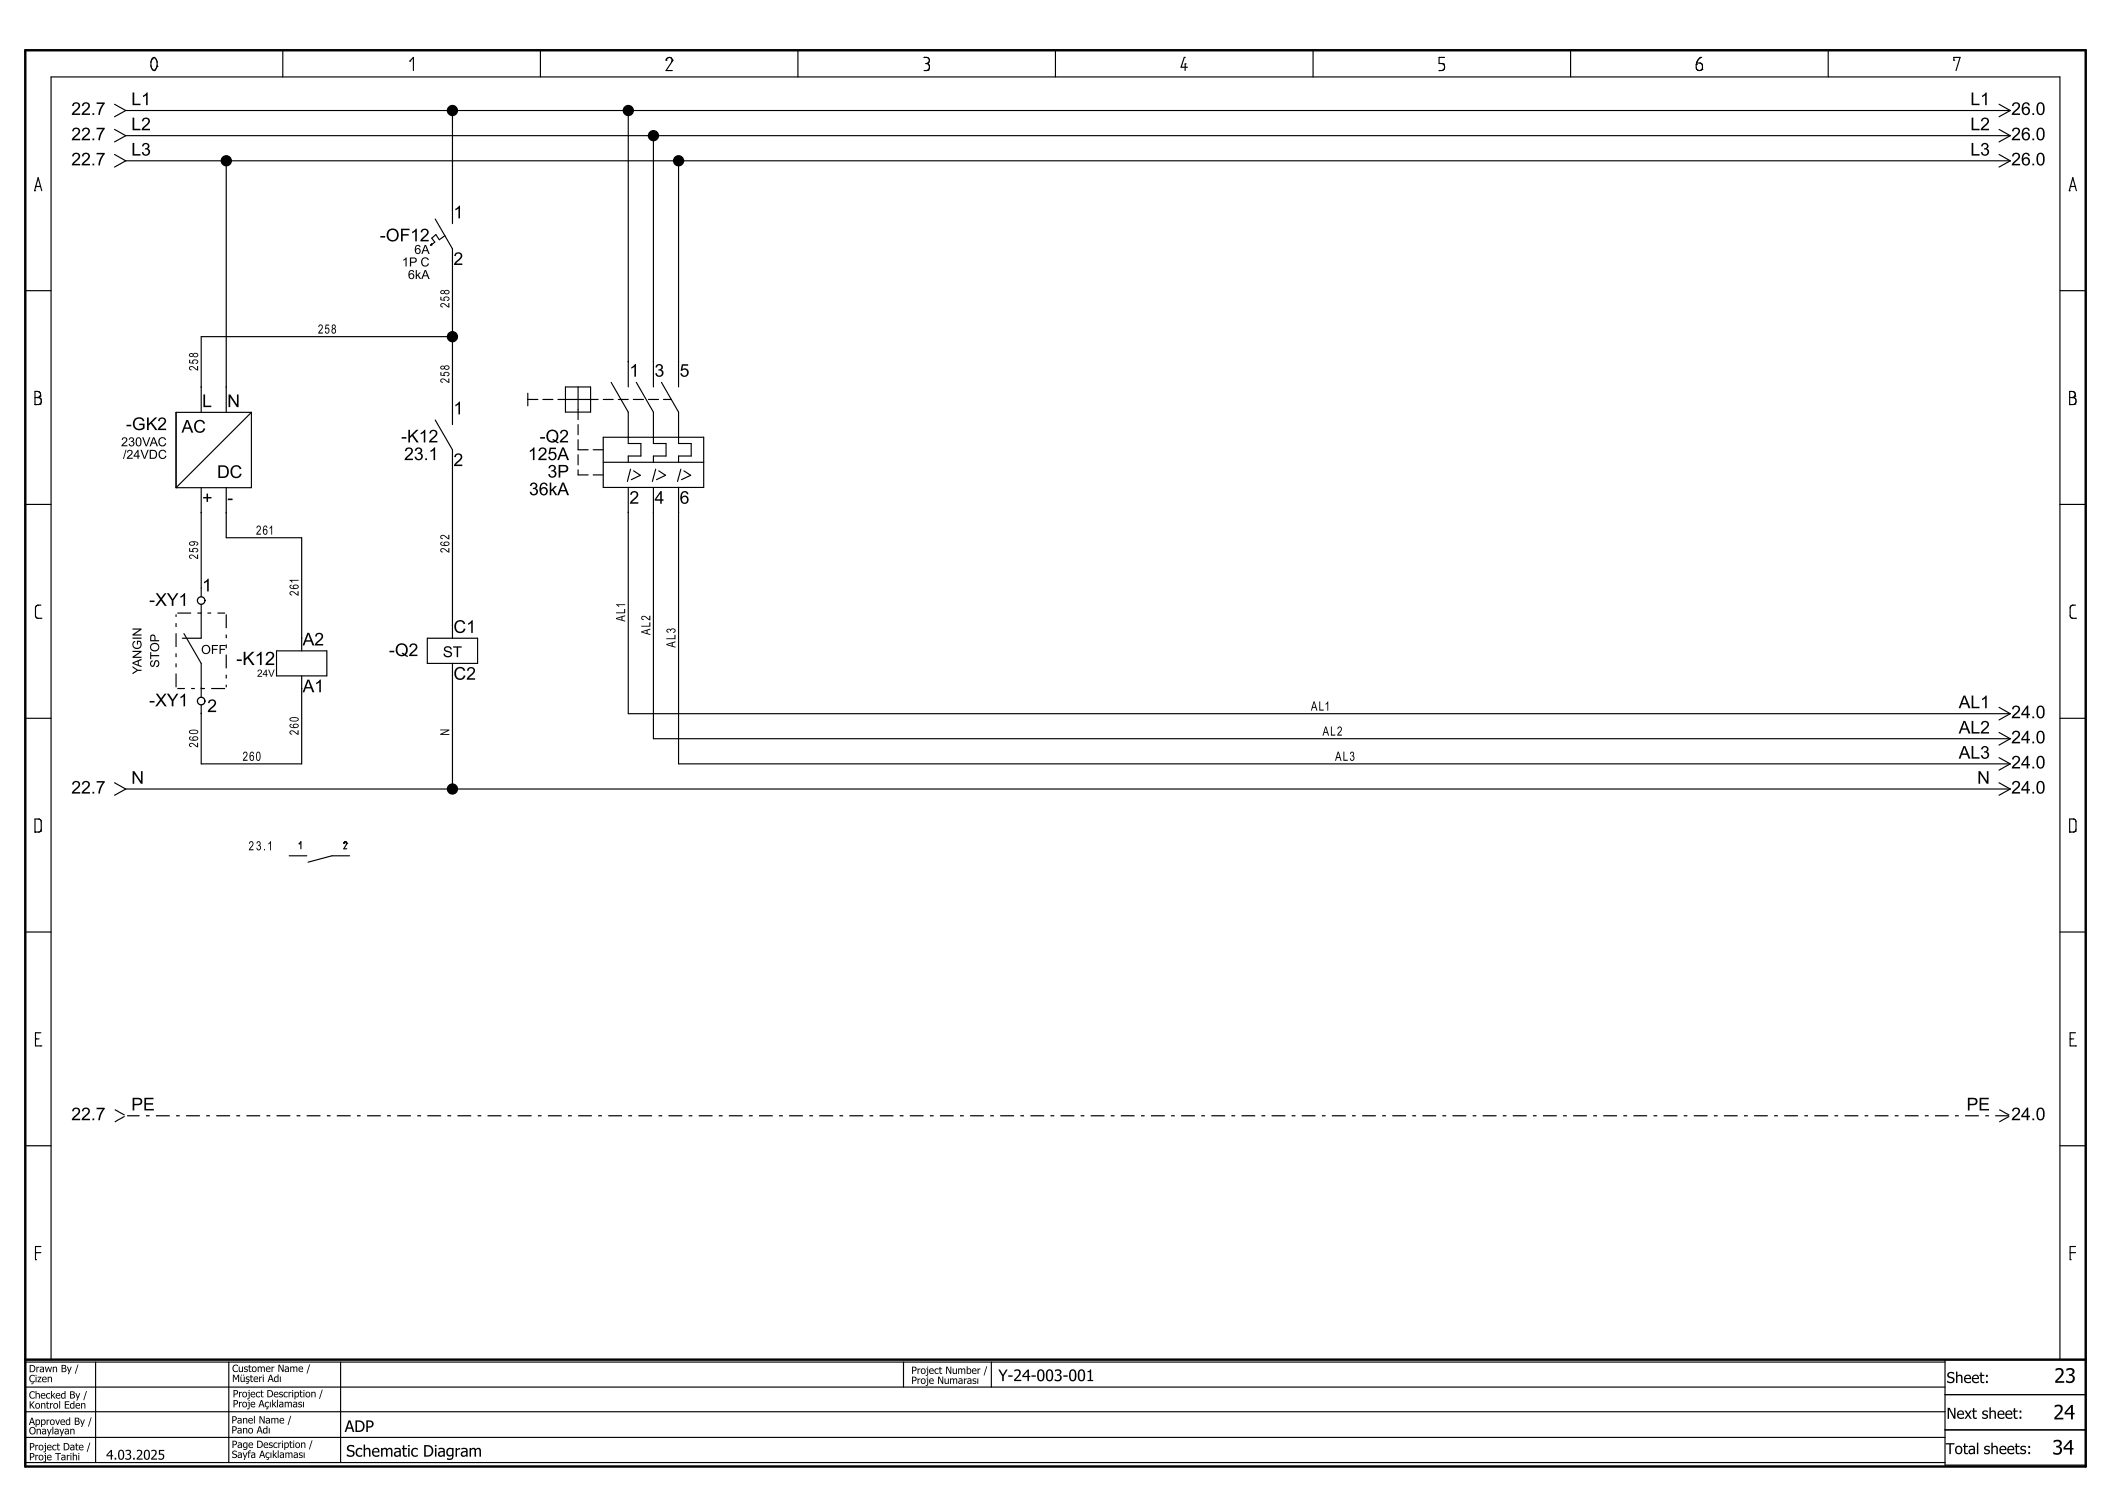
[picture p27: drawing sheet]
<svg xmlns="http://www.w3.org/2000/svg" width="420mm" height="297mm" viewBox="0 0 420 297" stroke-linecap="round" stroke-linejoin="round" font-family="sans-serif">
<defs><g id="words">
<g font-size="4">
<text x="408.7" y="275.1">23</text>
<text x="408.5" y="282.4">24</text>
<text x="408.3" y="289.4">34</text>
</g>
<text font-size="3.7" x="47" y="132.3">-K12</text>
<g font-size="3.5">
<text x="14.2" y="22.9">22.7</text>
<text x="26.1" y="20.9">L1</text>
<text x="392" y="20.9">L1</text>
<text x="400.1" y="22.9">26.0</text>
<text x="14.2" y="27.9">22.7</text>
<text x="26.1" y="25.9">L2</text>
<text x="392" y="25.9">L2</text>
<text x="400.1" y="27.9">26.0</text>
<text x="14.2" y="32.9">22.7</text>
<text x="26.1" y="31">L3</text>
<text x="392" y="31">L3</text>
<text x="400.1" y="32.9">26.0</text>
<text x="90.2" y="43.4">1</text>
<text x="75.6" y="48">-OF12</text>
<text x="90.2" y="52.7">2</text>
<text x="125.2" y="74.9">1</text>
<text x="130.2" y="74.9">3</text>
<text x="135.2" y="74.9">5</text>
<text x="40.2" y="81">L</text>
<text x="45.2" y="81">N</text>
<text x="90.2" y="82.4">1</text>
<text x="25.1" y="85.6">-GK2</text>
<text x="36.1" y="86.1">AC</text>
<text x="79.8" y="88">-K12</text>
<text x="107.4" y="88">-Q2</text>
<text x="43.2" y="95.1">DC</text>
<text x="80.4" y="91.5">23.1</text>
<text x="90.2" y="92.7">2</text>
<text x="105" y="91.5">125A</text>
<text x="108.9" y="95">3P</text>
<text x="40.2" y="100.3">+</text>
<text x="45.2" y="100.3">-</text>
<text x="105.2" y="98.5">36kA</text>
<text x="125.2" y="100.2">2</text>
<text x="130.2" y="100.2">4</text>
<text x="135.2" y="100.2">6</text>
<text x="40.2" y="117.6">1</text>
<text x="29.7" y="120.5">-XY1</text>
<text x="90.2" y="125.9">C1</text>
<text x="60.2" y="128.4">A2</text>
<text x="77.4" y="130.5">-Q2</text>
<text x="60.2" y="137.7">A1</text>
<text x="90.2" y="135.2">C2</text>
<text x="29.7" y="140.5">-XY1</text>
<text x="41.2" y="141.7">2</text>
<text x="389.7" y="140.9">AL1</text>
<text x="400.1" y="142.9">24.0</text>
<text x="389.7" y="145.9">AL2</text>
<text x="400.1" y="147.9">24.0</text>
<text x="26.1" y="155.9">N</text>
<text x="389.7" y="150.9">AL3</text>
<text x="393.4" y="155.9">N</text>
<text x="400.1" y="152.9">24.0</text>
<text x="14.2" y="157.9">22.7</text>
<text x="400.1" y="157.9">24.0</text>
<text x="26.1" y="220.9">PE</text>
<text x="391.2" y="220.9">PE</text>
<text x="14.2" y="222.8">22.7</text>
<text x="400.1" y="222.8">24.0</text>
</g>
<g font-size="3.2">
<text x="198.6" y="274.7">Y-24-003-001</text>
<text x="68.6" y="284.9">ADP</text>
<text x="68.9" y="289.8">Schematic Diagram</text>
</g>
<g font-size="3">
<text x="88.1" y="130.7">ST</text>
<text x="387.3" y="275.1">Sheet:</text>
<text x="387.3" y="282.2">Next sheet:</text>
<text x="387.1" y="289.3">Total sheets:</text>
</g>
<text font-size="2.7" x="21.1" y="290.4">4.03.2025</text>
<g font-size="2.5">
<text x="80" y="53">1P C</text>
<text x="82.4" y="50.5">6A</text>
<text x="81.2" y="55.5">6kA</text>
<text x="89.4" y="61.3" transform="rotate(-90 89.4 61.3)">258</text>
<text x="63.2" y="66.4">258</text>
<text x="39.4" y="73.8" transform="rotate(-90 39.4 73.8)">258</text>
<text x="89.4" y="76.2" transform="rotate(-90 89.4 76.2)">258</text>
<text x="24.1" y="88.8">230VAC</text>
<text x="24.5" y="91.3">/24VDC</text>
<text x="50.9" y="106.4">261</text>
<text x="39.4" y="111.3" transform="rotate(-90 39.4 111.3)">259</text>
<text x="89.4" y="110" transform="rotate(-90 89.4 110)">262</text>
<text x="59.4" y="118.6" transform="rotate(-90 59.4 118.6)">261</text>
<text x="124.4" y="123.7" transform="rotate(-90 124.4 123.7)">AL1</text>
<text x="40" y="130.1">OFF</text>
<text x="129.4" y="126.3" transform="rotate(-90 129.4 126.3)">AL2</text>
<text x="134.4" y="128.8" transform="rotate(-90 134.4 128.8)">AL3</text>
<text x="28.2" y="134.2" transform="rotate(-90 28.2 134.2)">YANGIN</text>
<text x="31.7" y="132.8" transform="rotate(-90 31.7 132.8)">STOP</text>
<text x="260.8" y="141.4">AL1</text>
<text x="39.4" y="148.7" transform="rotate(-90 39.4 148.7)">260</text>
<text x="59.4" y="146.2" transform="rotate(-90 59.4 146.2)">260</text>
<text x="89.4" y="146.3" transform="rotate(-90 89.4 146.3)">N</text>
<text x="263.1" y="146.3">AL2</text>
<text x="48.3" y="151.3">260</text>
<text x="265.6" y="151.3">AL3</text>
<text x="49.5" y="169.2">23.1</text>
</g>
<g font-size="2">
<text x="51.1" y="134.6">24V</text>
<text x="5.8" y="273">Drawn By /</text>
<text x="5.8" y="275">Çizen</text>
<text x="46.2" y="272.9">Customer Name /</text>
<text x="46.2" y="274.9">Müşteri Adı</text>
<text x="181.3" y="273.3">Project Number /</text>
<text x="181.3" y="275.3">Proje Numarası</text>
<text x="5.8" y="278.2">Checked By /</text>
<text x="5.8" y="280.2">Kontrol Eden</text>
<text x="46.3" y="278">Project Description /</text>
<text x="46.3" y="280">Proje Açıklaması</text>
<text x="5.8" y="283.5">Approved By /</text>
<text x="5.8" y="285.3">Onaylayan</text>
<text x="46.1" y="283.2">Panel Name /</text>
<text x="46.1" y="285.2">Pano Adı</text>
<text x="5.8" y="288.5">Project Date /</text>
<text x="5.8" y="290.5">Proje Tarihi</text>
<text x="46.1" y="288">Page Description /</text>
<text x="46.1" y="290">Sayfa Açıklaması</text>
</g>
</g></defs>
<g fill="none" stroke="#000" stroke-width=".23">
<path d="M30.3 11.7h.1M30.3 11.7l-.3 .7v.8l.3 .5 .4 .3M30.3 11.7a.49 .49 0 0 1 .6-.2 .49 .49 0 0 1 .3 .5v1.2M30.7 14h.1M31.2 13.2h.1M31.2 13.2l-.2 .6-.3 .2M56.3 10v5.3M81.5 12.2h.1M81.5 12.2l.7-.8v2.6M107.5 10v5.3M132.5 12h.1M132.5 12a.63 .63 0 0 1 .6-.6 .63 .63 0 0 1 .7 .6"/>
<path d="M133.8 12h.1M133.8 12l-1.3 2h1.3M158.7 10v5.3M183.8 11.4h.1M183.8 11.4h.6a.61 .61 0 0 1 .5 .6 .61 .61 0 0 1-.4 .6M184.2 12.6h.3M184.5 12.6h.1M184.5 12.6a.75 .75 0 0 1 .1 1.3M184.5 12.6h-.1M184.6 13.9h.1M184.6 13.9l-.8 .1M210 10v5.3"/>
<path d="M235.6 11.4h.1M235.6 11.4l-.6 2h1.2M235.8 12.7h.1M235.8 12.7v1.3M261.2 10v5.3M286.3 14h.1M287.1 12.7h.1M287.1 12.7a.74 .74 0 0 1 .3 .8 .74 .74 0 0 1-.6 .5h-.5M287.4 11.4h-1.1v1.2l.8 .1M312.5 10v5.3M337.5 12.8h.1M338.4 11.4h.1"/>
<path d="M338.4 11.4l-.4 .3-.4 .7-.1 1.1a.63 .63 0 0 0 .6 .5 .63 .63 0 0 0 .6-.4v-.6l-.2-.3-1-.2M338.6 13.8h.1M363.7 10v5.3M388.7 12h.1M388.7 12v-.6h1.3l-.8 2.6M6.9 37.9h.1M6.9 37.9l.7-2.6 .7 2.6M7.1 37.1h.1M7.1 37.1h1M22.8 20.7l2.2 1.3M22.8 25.7l2.2 1.3M22.8 30.7l2.2 1.3"/>
<path d="M25 22l-2.2 1.2M25 22h374.9M25 27l-2.2 1.2M25 27h374.9M25 32l-2.2 1.2M25 32h374.9M45 32v50M90 22v22.5M125 22v55M130 27v50M135 32v45M397.7 20.7l2.2 1.3"/>
<path d="M397.7 25.7l2.2 1.3M397.7 30.7l2.2 1.3M399.9 22l-2.2 1.2M399.9 27l-2.2 1.2M399.9 32l-2.2 1.2M411.7 37.9h.1M411.7 37.9l.7-2.6 .7 2.6M411.9 37.1h.1M411.9 37.1h1M5 57.8h5.2M85.9 48.5l-.2 .3M86 48.7l-.3 .1"/>
<path d="M86.6 43.6l3.4 5.9v35M88.5 46.9l-1.1 .8-.7-1-.8 .7 .6 .8-.8 .6M409.8 57.8h5.2M7 79.1h.8l.3 .2 .1 .7-.2 .4M7.5 79.1h.1M7.5 79.1a.61 .61 0 0 0 .6-.6 .61 .61 0 0 0-.6-.6h-.5v2.6M8 78.8h.1M90 67h-50v15M105 79.5h2M105 78.2v2.5M108 79.5h2M111 79.5h8"/>
<path d="M112.5 77h5v5h-5zM115 77v6.5M120 79.5h2M121.6 76.1l3.4 5.9v6.2h2.5v2.5h-2.5v1.3M123 79.5h2M126 79.5h2M126.6 76.1l3.4 5.9v6.2h2.5v2.5h-2.5v1.3M129 79.5h2M131.6 76.1l3.4 5.9v6.2h2.5v2.5h-2.5v1.3M132 79.5h1.6M411.8 79.1h.8a.75 .75 0 0 1 .2 1.3M412.3 79.1h.1"/>
<path d="M412.8 78.8h.1M412.8 78.8a.61 .61 0 0 0-.5-.9h-.5v2.6M412.8 78.8l-.5 .3M7 80.5h.1M8 80.4h.1M8 80.4l-1 .1M40 97v21.7M45 97v10h15v22.5M50 82h-15v15M50 82v15h-15M50 82l-15 15M86.6 83.6l3.4 5.9v37.5"/>
<path d="M115 84.5v2M115 87.5v2h2M115 90.5v2M115 93.5v1h2M118 94.5h2M118 89.5h2M120 87h20v10h-20zM120 92h20M125 97v45h274.9M125.5 93.3l-.7 2.5M126.1 93.7l1.3 .9-1.8 .8M130 97v50h269.9"/>
<path d="M130.5 93.3l-.7 2.5M131.1 93.7l1.3 .9-1.8 .8M135 97v55h264.9M135.5 93.3l-.7 2.5M136.1 93.7l1.3 .9-1.8 .8M411.8 80.5h.1M412.8 80.4h.1M412.8 80.4l-1 .1M5 100.3h5.2M409.8 100.3h5.2M7.4 120.4h.1M7.4 120.4l-.3 .5v1.7l.3 .4h.7"/>
<path d="M8.1 123h.1M8.1 120.4h-.7M35 134v2.7M35 132v.7M35 130v.7M35 126v2.7M35 124v.7M35 122.2v.5M35.3 122h2.7M35.3 137h1.5M36.6 126l3.4 6v6.7M38 137h.8"/>
<path d="M39.3 122h.7M40 137h.8M40 120.2v6.8h-3.7M41.3 122h.7M42 137h2.8M43.3 122h1.5M45 122.2v2.8M45 126.2v.8M45 128.2v.8M45 130.2v2.8M45 134.2v.8M45 136.2v.5"/>
<path d="M55 129.5h10v5h-10zM60 134.5v17.5h-20v-11.8M85 127h10v5h-10zM90 132v25M412.2 120.4h.1M412.2 120.4l-.3 .4v1.6a.51 .51 0 0 0 .5 .6h.5M412.9 123h.1M412.9 120.4h-.7M5 142.9h5.2M22.8 155.7l2.2 1.3M25 157l-2.2 1.2M25 157h374.9"/>
<path d="M397.7 140.7l2.2 1.3M397.7 145.7l2.2 1.3M397.7 150.7l2.2 1.3M397.7 155.7l2.2 1.3M399.9 142l-2.2 1.2M399.9 147l-2.2 1.2M399.9 152l-2.2 1.2M399.9 157l-2.2 1.2M409.8 142.9h5.2M7 165.5h.1M8.1 165.3h.1M8.1 165.3l.1-.2-.1-1.9-.3-.3h-.8v2.6"/>
<path d="M8.1 165.3l-.3 .2h-.8M57.5 170.2h3.5M59.5 167.9h.1M59.5 167.9l.4-.4v1.3M68.4 167.8h.1M68.4 167.8l.2-.3a.31 .31 0 0 1 .3 .1 .31 .31 0 0 1 0 .4l-.5 .8h.6M68.7 167.5h.1M68.8 167.5h.1M69 167.8h.1M69.5 170.2h-3.5l-4.7 1.3M411.8 165.5h.1M412.9 165.3h.1"/>
<path d="M412.9 165.3l.1-.3-.1-1.8-.3-.3h-.8v2.6M412.9 165.3l-.3 .2h-.8M5 185.4h5.2M409.8 185.4h5.2M7.1 206.7h.1M7.1 206.7h.7M8.1 208.1h.1M8.1 205.4h-1v2.7h1M411.9 206.7h.1M411.9 206.7h.7M412.9 208.1h.1M412.9 205.4h-1v2.7h1"/>
<path d="M5 227.9h5.2M22.8 220.7l2 1.1M24.8 222.1l-2 1.1M25.3 222h2.5M29 222h.8M31 222h2.8M35 222h.8M37 222h2.8M41 222h.8M43 222h2.8M47 222h.8M49 222h2.8"/>
<path d="M53 222h.8M55 222h2.8M59 222h.8M61 222h2.8M65 222h.8M67 222h2.8M71 222h.8M73 222h2.8M77 222h.8M79 222h2.8M83 222h.8M85 222h2.8"/>
<path d="M89 222h.8M91 222h2.8M95 222h.8M97 222h2.8M101 222h.8M103 222h2.8M107 222h.7M109 222h2.8M113 222h.8M115 222h2.8M119 222h.8M121 222h2.7"/>
<path d="M125 222h.8M127 222h2.7M131 222h.7M133 222h2.8M137 222h.7M139 222h2.8M143 222h.8M145 222h2.8M149 222h.8M151 222h2.7M155 222h.8M157 222h2.7"/>
<path d="M161 222h.7M163 222h2.8M167 222h.7M169 222h2.8M173 222h.7M175 222h2.7M179 222h.8M181 222h2.7M185 222h.8M187 222h2.7M191 222h.7M193 222h2.7"/>
<path d="M197 222h.7M199 222h2.8M203 222h.7M205 222h2.7M209 222h.8M211 222h2.7M215 222h.7M217 222h2.7M221 222h.7M223 222h2.7M227 222h.7M229 222h2.7"/>
<path d="M233 222h.7M235 222h2.7M239 222h.7M241 222h2.7M245 222h.7M247 222h2.7M251 222h.7M253 222h2.7M257 222h.7M259 222h2.7M263 222h.7M265 222h2.7"/>
<path d="M269 222h.7M271 222h2.7M275 222h.7M277 222h2.7M281 222h.7M283 222h2.7M287 222h.7M289 222h2.7M293 222h.7M295 222h2.7M299 222h.7M301 222h2.7"/>
<path d="M305 222h.7M307 222h2.7M311 222h.7M313 222h2.7M317 222h.7M319 222h2.7M323 222h.7M325 222h2.7M329 222h.7M331 222h2.7M335 222h.7M337 222h2.7"/>
<path d="M341 222h.7M343 222h2.7M347 222h.7M349 222h2.7M353 222h.7M355 222h2.7M359 222h.7M361 222h2.7M365 222h.7M367 222h2.7M371 222h.7M373 222h2.7"/>
<path d="M377 222h.7M379 222h2.7M383 222h.7M385 222h2.7M389 222h.7M391 222h2.7M395 222h.7M397 222h2.7M397.8 220.7l1.9 1.1M399.7 222.1l-1.9 1.1M409.8 227.9h5.2M7.1 250.6h.1"/>
<path d="M7.1 249.2h.1M7.1 249.2h1M8.1 248h-1v2.6M411.9 250.6h.1M411.9 249.2h.1M411.9 249.2h1M412.9 248h-1v2.6M5 270.5h5.2v-255.2h399.6v255.2h5.2M5 271h382M5 275.9h382M19 271v19.9M45.5 271v19.9"/>
<path d="M67.8 271v19.9M179.8 271v4.9M197.2 271v4.9M387 270.4v21.1h28M387 277.4h28M5 280.8h382M5 285.9h382M5 290.9h382M387 284.4h28"/>
</g>
<path d="M5 10h410v281.7h-410zM5 270.5h410" fill="none" stroke="#000" stroke-width=".48"/>
<g fill="none" stroke="#000" stroke-width=".25">
<circle cx="45" cy="32" r="1"/>
<circle cx="90" cy="22" r="1"/>
<circle cx="125" cy="22" r="1"/>
<circle cx="130" cy="27" r="1"/>
<circle cx="135" cy="32" r="1"/>
<circle cx="90" cy="67" r="1"/>
<circle cx="40" cy="119.5" r=".75"/>
<circle cx="40" cy="139.5" r=".75"/>
<circle cx="90" cy="157" r="1"/>
</g>
<g fill="#000">
<circle cx="45" cy="32" r="1"/>
<circle cx="90" cy="22" r="1"/>
<circle cx="125" cy="22" r="1"/>
<circle cx="130" cy="27" r="1"/>
<circle cx="135" cy="32" r="1"/>
<circle cx="90" cy="67" r="1"/>
<circle cx="90" cy="157" r="1"/>
</g>
<use href="#words"/>
</svg>
